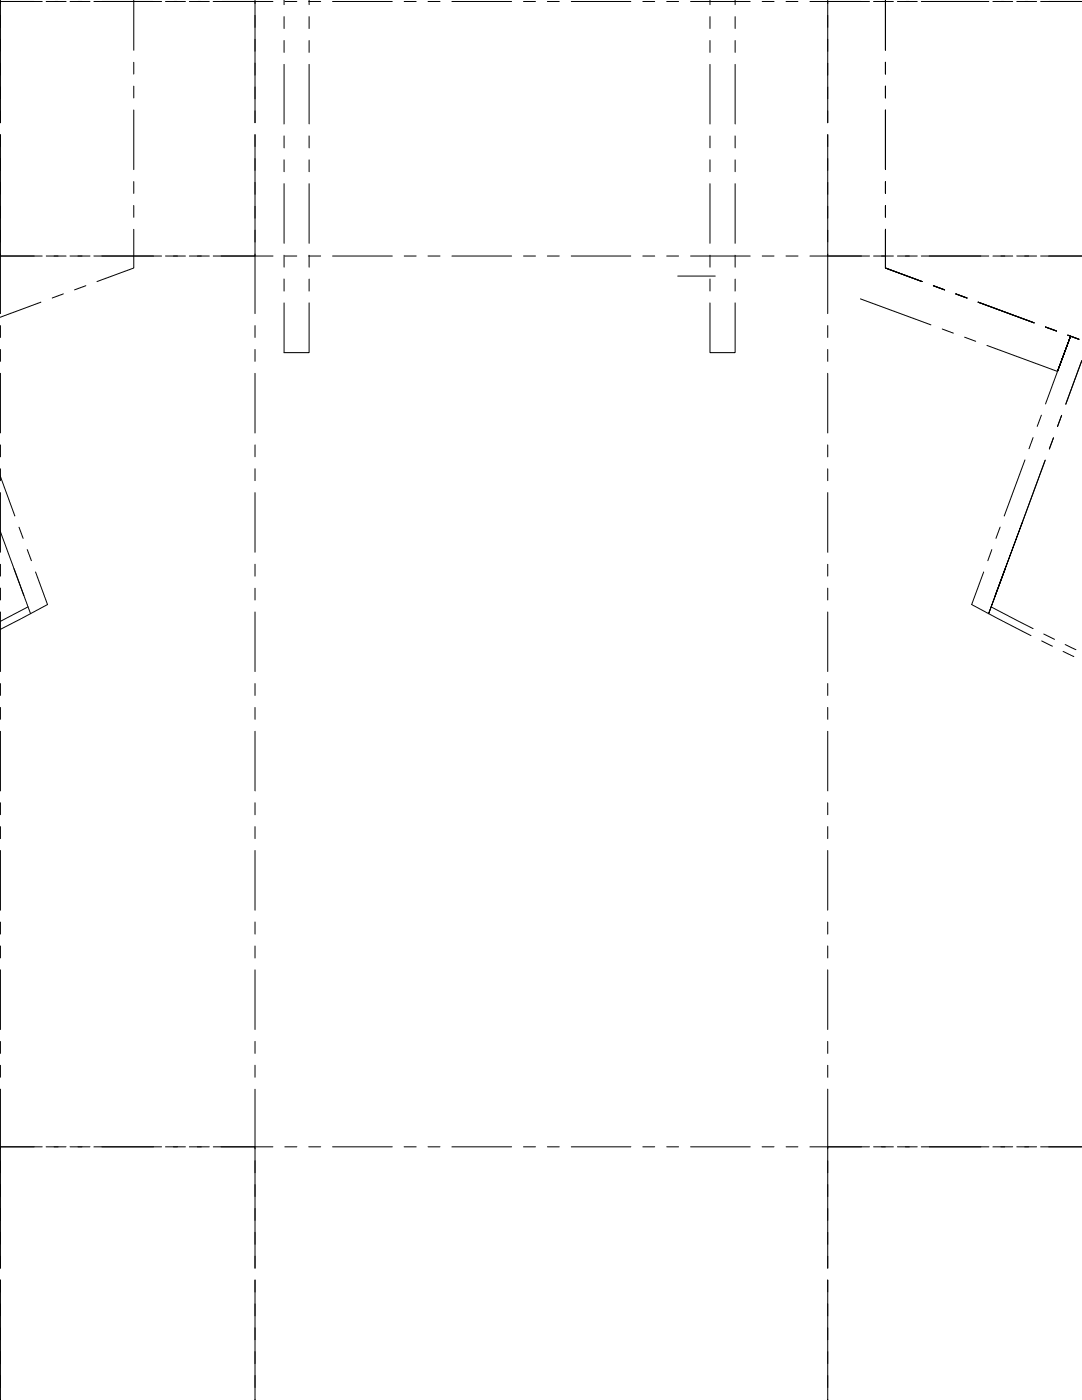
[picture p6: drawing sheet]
<svg xmlns="http://www.w3.org/2000/svg" width="216mm" height="279mm" viewBox="0 0 216 279" stroke-linecap="round" stroke-linejoin="round" font-family="sans-serif">
<!-- layer: Reference -->
<g fill="none" stroke="#000" stroke-width=".2">
<path d="M0 .3h8.4M.1 0v.7M.1 3.1v2.4M.1 7.8v2.4M.1 12.6v11.9M6.8 .3h-6.7v14.7M9.2 .3h4M14 .3h3.9M18.7 .3h13.5M26.7 0v10M26.7 12.4v2.4M26.7 17.2v2.4"/>
<path d="M33 .3h4M37.8 .3h4M42.5 .3h12M44.1 .3h6.8v14.7M50.9 0v.7M50.9 3.1v2.4M50.9 7.8v2.4M50.9 12.6v11.9M56.7 0v.9M56.7 3.3v2.4M56.7 8.1v2.4M56.7 12.8v11.9"/>
<path d="M56.8 .3h2.4M61.6 .3h2.4M61.7 0v.9M61.7 3.3v2.4M61.7 8.1v2.4M61.7 12.8v11.9M66.4 .3h11.9M80.6 .3h2.4M85.4 .3h2.4M90.2 .3h11.9M104.5 .3h2.3M109.2 .3h2.4"/>
<path d="M114 .3h11.9M128.3 .3h2.3M133 .3h2.4M137.8 .3h11.9M141.7 0v.9M141.7 3.3v2.4M141.7 8.1v2.4M141.7 12.8v11.9M146.7 0v.9M146.7 3.3v2.4M146.7 8.1v2.4M146.7 12.8v11.9"/>
<path d="M152.1 .3h2.4M156.8 .3h2.4M161.6 .3h11.9M165.2 0v.7M165.2 3.1v2.4M165.2 7.8v2.4M165.2 12.6v11.9M171.9 .3h-6.7v14.7M174.3 .3h4M176.7 0v10M176.7 12.4v2.4M176.7 17.2v2.4"/>
<path d="M179.1 .3h3.9M183.8 .3h13.5M198.1 .3h4M202.9 .3h3.9M207.6 .3h8.3M.1 26.9v35.7M26.7 21.9v11.9M26.7 36.2v2.4M50.9 36.4v14.7h-6.8M50.9 26.9v11.9M56.7 27.1v2.4M56.7 31.9v2.4"/>
<path d="M56.7 36.7v11.9M61.7 27.1v2.4M61.7 31.9v2.4M61.7 36.7v11.9M141.7 27.1v2.4M141.7 31.9v2.4M141.7 36.7v11.9M146.7 27.1v2.4M146.7 31.9v2.4M146.7 36.7v11.9M165.2 26.9v35.7M176.7 21.9v11.9"/>
<path d="M176.7 36.2v2.4M0 51.1h8.4M9.2 51.1h4M12.6 58.7l-2.2 .8M14 51.1h3.9M17.1 57l-2.2 .8M18.7 51.1h13.5M26.7 45.8v7.7l-7.4 2.7M26.7 41v2.4M33 51.1h4M37.8 51.1h4M42.5 51.1h12"/>
<path d="M50.9 41.2v2.3M50.9 45.9v2.4M50.9 50.7v11.9M56.7 50.9v2.4M56.7 55.7v2.4M56.8 51.1h2.4M61.6 51.1h2.4M61.7 50.9v2.4M61.7 55.7v2.4M66.4 51.1h11.9M80.6 51.1h2.4M85.4 51.1h2.4"/>
<path d="M90.2 51.1h11.9M104.5 51.1h2.3M109.2 51.1h2.4M114 51.1h11.9M128.3 51.1h2.3M133 51.1h2.4M135.2 55.1h7.5M137.8 51.1h11.9M141.7 50.9v2.4M141.7 55.7v2.4M146.7 50.9v2.4M146.7 55.7v2.4"/>
<path d="M152.1 51.1h2.4M156.8 51.1h2.4M161.6 51.1h11.9M171.7 59.6l14.1 5.2M174.3 51.1h4M176.7 41v2.4M176.7 45.8v7.7l7.3 2.7M179.1 51.1h3.9M183.8 51.1h13.5M186.2 57l2.3 .8M190.7 58.7l2.3 .8M198.1 51.1h4"/>
<path d="M202.9 51.1h3.9M207.6 51.1h8.3M.1 65v2.4M.1 69.7v2.4M.1 74.5v11.9M8.2 60.3l-8.2 3M50.9 65v2.4M50.9 69.7v2.4M50.9 74.5v11.9M56.7 60.5v9.9h5v-9.9M141.7 60.5v9.9h5v-9.9M165.2 65v2.4"/>
<path d="M165.2 69.7v2.4M165.2 74.5v11.9M188 65.7l2.2 .8M192.5 67.3l2.2 .8M195.2 60.3l11.2 4.1M196.9 68.9l14.1 5.2-2.4 6.5M208.6 65.3l2.2 .8M213.1 66.9l2.2 .8M213.6 67.1l-2.6 7zM215.9 72l-3.2 8.7M0 94.9l3 8.1M.1 88.8v2.4"/>
<path d="M.1 93.6v2.3M.1 98.3v11.9M50.9 88.8v2.4M50.9 93.6v2.3M50.9 98.3v11.9M165.2 88.8v2.4M165.2 93.6v2.3M165.2 98.3v11.9M204.5 91.8l-4.1 11.2M206.1 87.3l-.8 2.3M207.8 82.9l-.8 2.2M208.6 91.8l-4.6 12.3"/>
<path d="M210.2 87.4l-.8 2.2M211.8 82.9l-.8 2.2M0 105.9l6.1 16.6M.1 112.6v2.4M.1 117.4v2.3M3.8 105.2l.8 2.2M5.4 109.7l.9 2.2M7.1 114.2l2.4 6.5-9.5 4.9M50.9 112.6v2.4M50.9 117.4v2.3M165.2 112.6v2.4M165.2 117.4v2.3"/>
<path d="M196.3 114.2l-2.4 6.5 11.8 6.2M197.9 109.7l-.8 2.2M198.6 118.9l5.4-14.8-5.4 14.8M199.6 105.2l-.9 2.2M.1 122.1v11.9M.1 136.4v2.4M5.6 121.1l-5.6 3M50.9 122.1v11.9M50.9 136.4v2.4M165.2 122.1v11.9M165.2 136.4v2.4M197.3 122.5l3.3-9-3.3 9"/>
<path d="M197.8 121.1l8.3 4.4M207.9 127.9l2.1 1.1M208.3 126.5l2.1 1.1M212.1 130l2.2 1M212.6 128.6l2.1 1.1M.1 141.2v2.4M.1 145.9v11.9M50.9 141.2v2.4M50.9 145.9v11.9M165.2 141.2v2.4M165.2 145.9v11.9M.1 160.2v2.4"/>
<path d="M.1 165v2.4M.1 169.7v12M50.9 160.2v2.4M50.9 165v2.4M50.9 169.7v12M165.2 160.2v2.4M165.2 165v2.4M165.2 169.7v12M.1 184v2.4M.1 188.8v2.4M.1 193.5v12M50.9 184v2.4"/>
<path d="M50.9 188.8v2.4M50.9 193.5v12M165.2 184v2.4M165.2 188.8v2.4M165.2 193.5v12M.1 207.8v2.4M.1 212.6v2.4M.1 217.4v11.9M50.9 207.8v2.4M50.9 212.6v2.4M50.9 217.4v11.9M165.2 207.8v2.4"/>
<path d="M165.2 212.6v2.4M165.2 217.4v11.9M0 228.9h8.4M.1 231.6v2.4M.1 236.4v2.4M6.8 228.9h-6.7v14.7M9.2 228.9h4M14 228.9h3.9M18.7 228.9h13.5M33 228.9h4M37.8 228.9h4M42.5 228.9h12"/>
<path d="M44.1 228.9h6.8v14.7M50.9 231.6v2.4M50.9 236.4v2.4M56.8 228.9h2.4M61.6 228.9h2.4M66.4 228.9h11.9M80.6 228.9h2.4M85.4 228.9h2.4M90.2 228.9h11.9M104.5 228.9h2.3M109.2 228.9h2.4M114 228.9h11.9"/>
<path d="M128.3 228.9h2.3M133 228.9h2.4M137.8 228.9h11.9M152.1 228.9h2.4M156.8 228.9h2.4M161.6 228.9h11.9M165.2 231.6v2.4M165.2 236.4v2.4M171.9 228.9h-6.7v14.7M174.3 228.9h4M179.1 228.9h3.9M183.8 228.9h13.5"/>
<path d="M198.1 228.9h4M202.9 228.9h3.9M207.6 228.9h8.3M.1 241.2v11.9M.1 255.5v23.9M50.9 241.2v11.9M50.9 255.5v23.9M165.2 241.2v11.9M165.2 255.5v23.9"/>
</g>
</svg>
